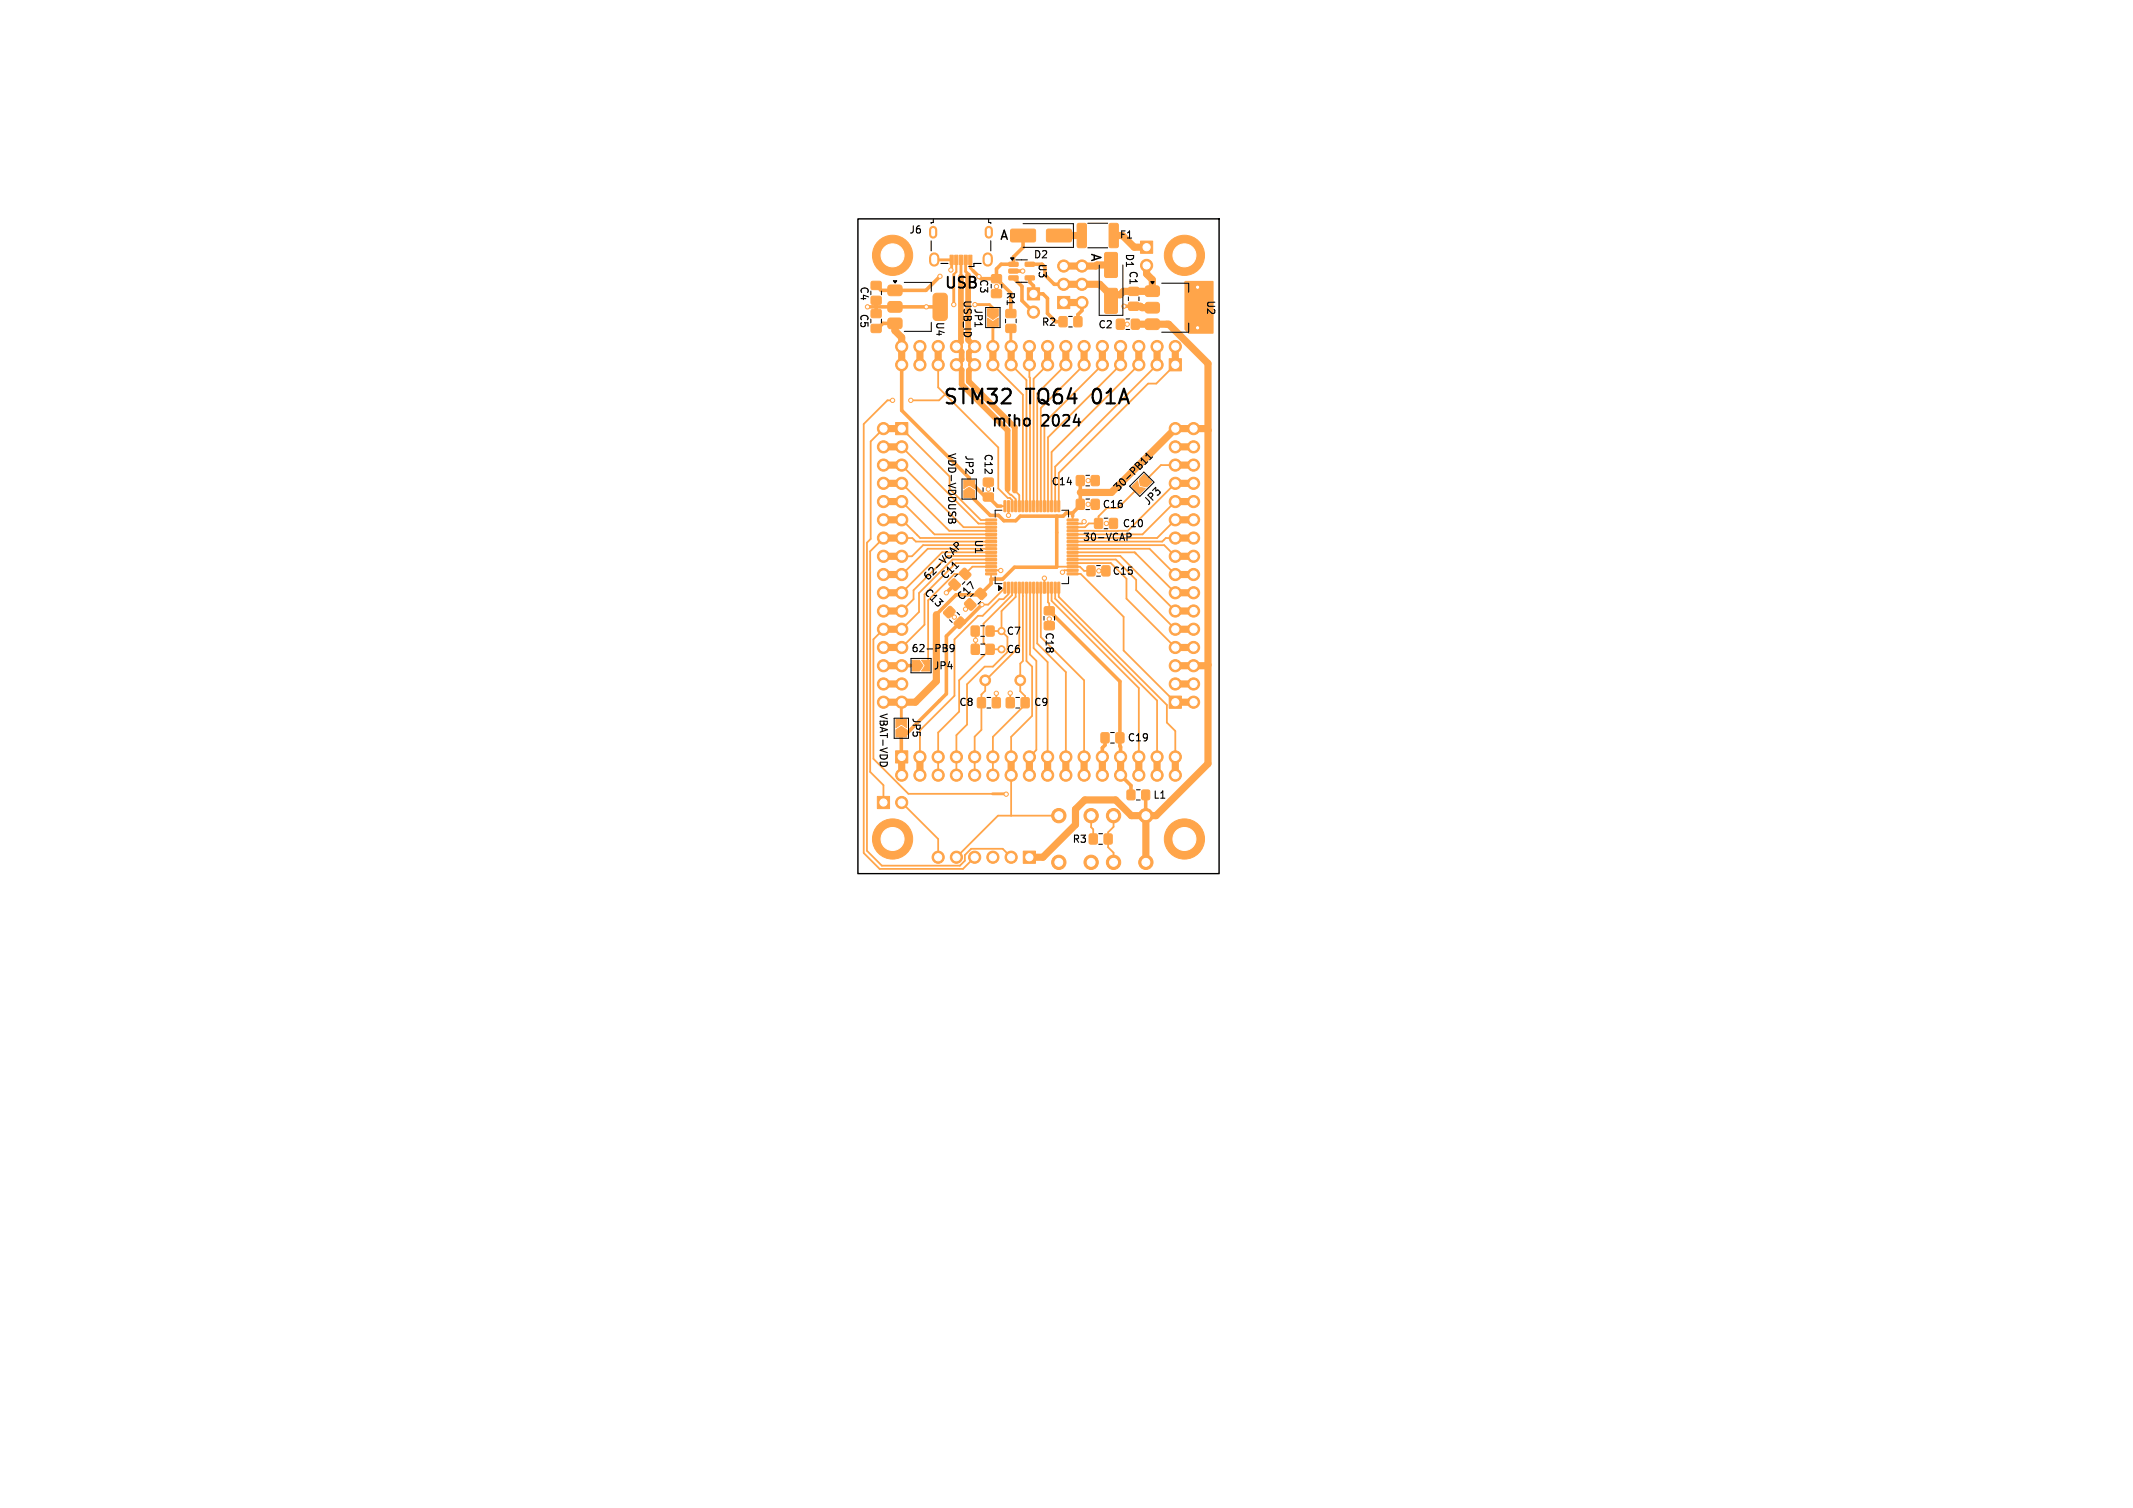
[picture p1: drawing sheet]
<svg xmlns="http://www.w3.org/2000/svg" width="297mm" height="210mm" viewBox="0 0 297 210" stroke-linecap="round" stroke-linejoin="round" font-family="sans-serif">
<defs><g id="words">
<g font-size="2.8">
<text x="131.2" y="56.7">STM32</text>
<text x="142.9" y="56.7">TQ64</text>
<text x="152.5" y="56.7">01A</text>
</g>
<g font-size="2.1">
<text x="131.3" y="40.5">USB</text>
<text x="137.9" y="59.7">miho</text>
<text x="145.1" y="59.7">2024</text>
</g>
<g font-size="1.8">
<text x="139.2" y="33.5">A</text>
<text x="151.8" y="35.2" transform="rotate(90 151.8 35.2)">A</text>
</g>
<g font-size="1.4">
<text x="126.5" y="32.7">J6</text>
<text x="155.8" y="33.4">F1</text>
<text x="156.6" y="35.2" transform="rotate(90 156.6 35.2)">D1</text>
<text x="119.6" y="39.8" transform="rotate(90 119.6 39.8)">C4</text>
<text x="134" y="41.7" transform="rotate(90 134 41.7)">USB_ID</text>
<text x="136.3" y="38.8" transform="rotate(90 136.3 38.8)">C3</text>
<text x="140" y="40.5" transform="rotate(90 140 40.5)">R1</text>
<text x="143.9" y="36.2">D2</text>
<text x="144.4" y="36.6" transform="rotate(90 144.4 36.6)">U3</text>
<text x="157.1" y="37.6" transform="rotate(90 157.1 37.6)">C1</text>
<text x="167.9" y="41.7" transform="rotate(90 167.9 41.7)">U2</text>
<text x="119.6" y="43.6" transform="rotate(90 119.6 43.6)">C5</text>
<text x="130.2" y="44.7" transform="rotate(90 130.2 44.7)">U4</text>
<text x="135.5" y="42.8" transform="rotate(90 135.5 42.8)">JP1</text>
<text x="145" y="45.6">R2</text>
<text x="152.9" y="45.9">C2</text>
<text x="131.8" y="63" transform="rotate(90 131.8 63)">VDD-VDDUSB</text>
<text x="134.2" y="63.3" transform="rotate(90 134.2 63.3)">JP2</text>
<text x="136.9" y="63.1" transform="rotate(90 136.9 63.1)">C12</text>
<text x="146.3" y="67.8">C14</text>
<text x="153.4" y="71">C16</text>
<text x="155.7" y="68.8" transform="rotate(-45 155.7 68.8)">30-PB11</text>
<text x="159.9" y="70.6" transform="rotate(-45 159.9 70.6)">JP3</text>
<text x="135.6" y="75" transform="rotate(90 135.6 75)">U1</text>
<text x="150.7" y="75.5">30-VCAP</text>
<text x="156.2" y="73.6">C10</text>
<text x="128.4" y="82.7" transform="rotate(45 128.4 82.7)">C13</text>
<text x="129.3" y="81.1" transform="rotate(-45 129.3 81.1)">62-VCAP</text>
<text x="131.7" y="81" transform="rotate(-45 131.7 81)">C11</text>
<text x="134" y="83.9" transform="rotate(-45 134 83.9)">C17</text>
<text x="154.8" y="80.2">C15</text>
<text x="140.1" y="88.6">C7</text>
<text x="145.4" y="88" transform="rotate(90 145.4 88)">C18</text>
<text x="126.8" y="91">62-PB9</text>
<text x="129.9" y="93.4">JP4</text>
<text x="140.1" y="91.1">C6</text>
<text x="122.3" y="99.2" transform="rotate(90 122.3 99.2)">VBAT-VDD</text>
<text x="126.9" y="99.9" transform="rotate(90 126.9 99.9)">JP5</text>
<text x="133.5" y="98.5">C8</text>
<text x="143.9" y="98.5">C9</text>
<text x="156.9" y="103.4">C19</text>
<text x="160.5" y="111.4">L1</text>
<text x="149.3" y="117.6">R3</text>
</g>
</g></defs>
<g fill="#ffa54a" stroke="#ffa54a" stroke-width=".14">
<path d="M162.8 50h1.7v1.6h-1.7z"/>
<path d="M147.3 41.3h1.7v1.7h-1.7z"/>
<path d="M143.1 40.1h1.7v1.7h-1.7z"/>
<path d="M122.2 110.9h1.7v1.7h-1.7z"/>
<path d="M142.5 118.5h1.7v1.7h-1.7z"/>
<path d="M158.8 33.6h1.7v1.7h-1.7z"/>
<path d="M162.8 96.9h1.7v1.7h-1.7z"/>
<path d="M124.7 58.8h1.7v1.7h-1.7z"/>
<path d="M124.7 104.6h1.7v1.7h-1.7z"/>
<path d="M147.5 44.1h.2h.8l.1 .2-.1 1.2h-.1h-.9l-.1-.2z"/>
<path d="M149.6 44.1h.2h.8l.1 .2-.1 1.2h-.2h-.8l-.1-.2z"/>
<path d="M124.8 101.6l.7-.5 .8 .5v1h-1.5z"/>
<path d="M124.8 100.2h1.5v1.1l-.8-.5-.7 .5z"/>
<path d="M152.4 72.2h.2h.9l.1 .2-.1 1.1-.2 .1-.9-.1v-.1z"/>
<path d="M154.5 72.2h.2h.9v.2v1.1l-.2 .1-.9-.1v-.1z"/>
<path d="M145.8 32l.2-.1h3l.2 .3v1.3l-.2 .2h-3.1l-.2-.2z"/>
<path d="M140.8 32l.2-.1h3l.2 .3v1.3l-.2 .2h-3.1l-.2-.2z"/>
<path d="M133.6 79.7l.5-.5 .3-.1 .7 .8 .1 .2-.5 .6h-.3l-.8-.7v-.2z"/>
<path d="M132.6 80.7l.2-.1 .2 .1 .7 .7v.3l-.6 .5h-.3l-.7-.8 .1-.3z"/>
<path d="M140.5 36.5h1.2l.1 .5-.2 .1h-1.1v-.2z"/>
<path d="M140.5 37.5h1.2l.1 .5h-.2h-1.1v-.1z"/>
<path d="M140.5 38.4h1.2l.1 .5-.2 .1h-1.1v-.1z"/>
<path d="M142.8 38.4h1.2v.5l-.1 .1h-1.1l-.1-.1z"/>
<path d="M142.8 36.5h1.2v.5l-.1 .1h-1.1l-.1-.2z"/>
<path d="M137.5 43h1.5v1l-.7 .5-.8-.5z"/>
<path d="M137.5 44.3l.8 .5 .7-.5v1.1h-1.5z"/>
<path d="M157.2 40.1l.2-.1 1.1 .1 .1 .1-.1 .9-.2 .1-1.1-.1-.1-.2z"/>
<path d="M157.2 42.1h.2h1.1l.1 .2-.1 .9h-.2h-1.1l-.1-.2z"/>
<path d="M155.4 102.1l.2-.1 .9 .1v.2v1.1l-.2 .1-.9-.1v-.2z"/>
<path d="M153.4 102.1l.1-.1 .9 .1 .1 .2-.1 1.1-.2 .1-.8-.1-.1-.2z"/>
<path d="M159.5 40l.3-.2 1.5 .1 .2 .3-.1 .9-.3 .2-1.5-.1-.1-.3z"/>
<path d="M159.6 42.2l.2-.1 1.5 .1 .2 .3-.1 .9-.3 .2-1.5-.1-.1-.3v-.8z"/>
<path d="M165.9 41.1l.2-.1 1.2-.1 .2 .1 .2 .2 .1 3.1-.3 .4h-1.4l-.3-.2v-3z"/>
<path d="M159.5 44.6l.3-.2 1.5 .1 .2 .3-.1 .9-.3 .2-1.5-.1-.1-.3z"/>
<path d="M157.6 44.5l.1-.1 .9 .1 .1 .2-.1 1.1-.2 .1-.8-.1-.1-.2z"/>
<path d="M155.5 44.5l.2-.1 .8 .1 .1 .2-.1 1.1-.2 .1-.8-.1-.1-.2z"/>
<path d="M140.1 45.2h.2h1.1l.1 .2-.1 .9h-.2h-1.1l-.1-.2z"/>
<path d="M140.1 43.1h.2h1.1l.1 .2-.1 .9-.2 .1-1.1-.1-.1-.2z"/>
<path d="M149.9 66.3l.2-.1 .8 .1 .1 .2-.1 1.1-.1 .1-.9-.1-.1-.2z"/>
<path d="M152 66.3l.2-.1 .8 .1 .1 .2-.1 1.1-.2 .1-.8-.1-.1-.2z"/>
<path d="M121.3 39.2h.2h1.1l.1 .2-.1 .9h-.1h-1.2v-.2z"/>
<path d="M121.3 41.3l.2-.1 1.1 .1 .1 .2-.1 .8-.1 .1-1.2-.1v-.1z"/>
<path d="M145.5 84.5h.1h1.2v.2v.9l-.2 .1-1.1-.1-.1-.2z"/>
<path d="M145.5 86.6h.1h1.2v.2v.9h-.2h-1.1l-.1-.2z"/>
<path d="M137.4 89.8l.1-.1 .9 .1 .1 .1-.1 1.2h-.2h-.8l-.1-.2z"/>
<path d="M135.3 89.8l.2-.1 .8 .1 .1 .1-.1 1.2h-.2h-.8l-.1-.2z"/>
<path d="M134.2 68.3l.8-.5 .7 .5v1h-1.5z"/>
<path d="M134.2 66.9h1.5v1.1l-.7-.5-.8 .5z"/>
<path d="M137.3 87.2h.2h.9v.2v1.1l-.2 .1-.9-.1v-.1z"/>
<path d="M135.3 87.2h.1h.9l.1 .2-.1 1.1-.2 .1-.8-.1-.1-.1z"/>
<path d="M151.4 78.8h.2h.8l.1 .2-.1 1.2h-.1h-.9l-.1-.2z"/>
<path d="M153.5 78.8h.2h.8l.1 .2-.1 1.2h-.2h-.8l-.1-.2z"/>
<path d="M151.7 116.2l.2-.1 .8 .1 .1 .2-.1 1.1-.1 .1-.9-.1-.1-.2z"/>
<path d="M153.8 116.2l.2-.1 .8 .1 .1 .2-.1 1.1-.2 .1-.8-.1-.1-.2z"/>
<path d="M159 110.1l.2-.1 .8 .1 .1 .1-.1 1.1-.1 .1-.9-.1v-.2z"/>
<path d="M157 110.1l.2-.1 .8 .1 .1 .1-.1 1.1-.2 .1-.8-.1-.1-.2z"/>
<path d="M139.8 81.1h.3v1.4l-.1 .1-.2-.1z"/>
<path d="M140.3 81.1h.3v1.4l-.1 .1-.2-.1z"/>
<path d="M140.8 81.1h.3v1.4l-.1 .1-.2-.1z"/>
<path d="M141.3 81.1h.3v1.4l-.1 .1-.2-.1z"/>
<path d="M141.8 81.1h.3v1.4l-.1 .1-.2-.1z"/>
<path d="M142.3 81.1h.3v1.4l-.1 .1-.2-.1z"/>
<path d="M142.8 81.1h.3v1.4l-.1 .1-.2-.1z"/>
<path d="M143.3 81.1h.3v1.4l-.1 .1-.2-.1z"/>
<path d="M143.8 81.1h.3v1.4l-.1 .1-.2-.1z"/>
<path d="M144.3 81.1h.3v1.4l-.1 .1-.2-.1z"/>
<path d="M144.8 81.1h.3v1.4l-.1 .1-.2-.1z"/>
<path d="M145.3 81.1h.3v1.4l-.1 .1-.2-.1z"/>
<path d="M145.8 81.1h.3v1.4l-.1 .1-.2-.1z"/>
<path d="M146.3 81.1h.3v1.4l-.1 .1-.2-.1z"/>
<path d="M146.8 81.1h.3v1.4l-.1 .1-.2-.1z"/>
<path d="M147.3 81.1h.3v1.4l-.1 .1-.2-.1z"/>
<path d="M148.6 79.8h1.5v.2v.1h-1.4z"/>
<path d="M148.6 79.3h1.5v.2v.1h-1.4z"/>
<path d="M148.6 78.8h1.5v.2v.1h-1.4z"/>
<path d="M148.6 78.3h1.5v.2v.1h-1.4z"/>
<path d="M148.6 77.8h1.5v.2v.1h-1.4z"/>
<path d="M148.6 77.3h1.5v.2v.1h-1.4z"/>
<path d="M148.6 76.8h1.5v.2v.1h-1.4z"/>
<path d="M148.6 76.3h1.5v.2v.1h-1.4z"/>
<path d="M148.6 75.8h1.5v.2v.1h-1.4z"/>
<path d="M148.6 75.3h1.5v.2v.1h-1.4z"/>
<path d="M148.6 74.8h1.5v.2v.1h-1.4z"/>
<path d="M148.6 74.3h1.5v.2v.1h-1.4z"/>
<path d="M148.6 73.8h1.5v.2v.1h-1.4z"/>
<path d="M148.6 73.3h1.5v.2v.1h-1.4z"/>
<path d="M148.6 72.8h1.5v.2v.1h-1.4z"/>
<path d="M148.6 72.3h1.5v.2v.1h-1.4z"/>
<path d="M147.3 69.7l.3 .1v1.4l-.1 .1-.2-.1z"/>
<path d="M146.8 69.7l.3 .1v1.4l-.1 .1-.2-.1z"/>
<path d="M146.3 69.7l.3 .1v1.4l-.1 .1-.2-.1z"/>
<path d="M145.8 69.7l.3 .1v1.4l-.1 .1-.2-.1z"/>
<path d="M145.3 69.7l.3 .1v1.4l-.1 .1-.2-.1z"/>
<path d="M144.8 69.7l.3 .1v1.4l-.1 .1-.2-.1z"/>
<path d="M144.3 69.7l.3 .1v1.4l-.1 .1-.2-.1z"/>
<path d="M143.8 69.7l.3 .1v1.4l-.1 .1-.2-.1z"/>
<path d="M143.3 69.7l.3 .1v1.4l-.1 .1-.2-.1z"/>
<path d="M142.8 69.7l.3 .1v1.4l-.1 .1-.2-.1z"/>
<path d="M142.3 69.7l.3 .1v1.4l-.1 .1-.2-.1z"/>
<path d="M141.8 69.7l.3 .1v1.4l-.1 .1-.2-.1z"/>
<path d="M141.3 69.7l.3 .1v1.4l-.1 .1-.2-.1z"/>
<path d="M140.8 69.7l.3 .1v1.4l-.1 .1-.2-.1z"/>
<path d="M140.3 69.7l.3 .1v1.4l-.1 .1-.2-.1z"/>
<path d="M139.8 69.7l.3 .1v1.4l-.1 .1-.2-.1z"/>
<path d="M137.2 72.3h1.5l.1 .2-.1 .1h-1.4z"/>
<path d="M137.2 72.8h1.5l.1 .2-.1 .1h-1.4z"/>
<path d="M137.2 73.3h1.5l.1 .2-.1 .1h-1.4z"/>
<path d="M137.2 73.8h1.5l.1 .2-.1 .1h-1.4z"/>
<path d="M137.2 74.3h1.5l.1 .2-.1 .1h-1.4z"/>
<path d="M137.2 74.8h1.5l.1 .2-.1 .1h-1.4z"/>
<path d="M137.2 75.3h1.5l.1 .2-.1 .1h-1.4z"/>
<path d="M137.2 75.8h1.5l.1 .2-.1 .1h-1.4z"/>
<path d="M137.2 76.3h1.5l.1 .2-.1 .1h-1.4z"/>
<path d="M137.2 76.8h1.5l.1 .2-.1 .1h-1.4z"/>
<path d="M137.2 77.3h1.5l.1 .2-.1 .1h-1.4z"/>
<path d="M137.2 77.8h1.5l.1 .2-.1 .1h-1.4z"/>
<path d="M137.2 78.3h1.5l.1 .2-.1 .1h-1.4z"/>
<path d="M137.2 78.8h1.5l.1 .2-.1 .1h-1.4z"/>
<path d="M137.2 79.3h1.5l.1 .2-.1 .1h-1.4z"/>
<path d="M137.2 79.8h1.5l.1 .2-.1 .1h-1.4z"/>
<path d="M154.5 31.2l1-.1 .2 .2v3l-.1 .2h-.9l-.3-.2v-3z"/>
<path d="M150.1 31.2l.9-.1 .3 .2v3l-.2 .2h-.9l-.2-.2v-3z"/>
<path d="M149.9 69.6l.2-.1 .8 .1 .1 .2-.1 1.1-.1 .1-.9-.1-.1-.2z"/>
<path d="M152 69.6l.2-.1 .8 .1 .1 .2-.1 1.1-.2 .1-.8-.1-.1-.2z"/>
<path d="M142.2 97.2l.2-.1 .9 .1v.2v1.1l-.2 .1-.9-.1v-.2z"/>
<path d="M140.2 97.2l.1-.1 .9 .1 .1 .2-.1 1.1-.2 .1-.8-.1-.1-.2z"/>
<path d="M159.3 66l1.1 1.1-.7 .7-.9-.2-.2-.9z"/>
<path d="M134.9 35.5h.4v1.3h-.4z"/>
<path d="M134.2 35.5h.5v1.3h-.5z"/>
<path d="M133.6 35.5h.4v1.3h-.4z"/>
<path d="M132.9 35.5h.5v1.3h-.5z"/>
<path d="M132.3 35.5h.4v1.3h-.4z"/>
<path d="M153.9 40.2h1.5l.2 .1v3.1l-.2 .2h-1.3l-.3-.1v-3.1z"/>
<path d="M153.9 35.2h1.5l.2 .1v3.1l-.2 .2h-1.3l-.3-.1v-3.1z"/>
<path d="M136.1 97.2l.2-.1 .9 .1v.2v1.1l-.2 .1-.9-.1v-.2z"/>
<path d="M138.2 97.2l.2-.1 .8 .1 .1 .2-.1 1.1-.1 .1-.9-.1-.1-.2z"/>
<path d="M123.7 39.8l.3-.1 1.5 .1 .1 .3-.1 .9-.3 .2-1.4-.1-.2-.3z"/>
<path d="M123.7 42.1l.3-.1 1.5 .1 .1 .3-.1 .9-.3 .2-1.4-.1-.2-.3z"/>
<path d="M130.1 41l.2-.2h1.1l.5 .3v3v.3l-.2 .2h-1.4l-.3-.2-.1-3.1z"/>
<path d="M123.7 44.4l.3-.1 1.5 .1 .1 .3-.1 .9-.3 .2-1.4-.1-.2-.3z"/>
<path d="M138.1 38.3l.2-.1 1.1 .1 .1 .2-.1 .8-.2 .1-1.1-.1-.1-.1z"/>
<path d="M138.1 40.4l.2-.1 1.1 .1 .1 .2-.1 .8-.2 .1-1.1-.1-.1-.2z"/>
<path d="M121.3 45.2h.2h1.1l.1 .2-.1 .9h-.1h-1.2v-.2z"/>
<path d="M121.3 43.2l.2-.1 1.1 .1 .1 .1-.1 .9-.1 .1-1.2-.1v-.2z"/>
<path d="M127 91.9h1l.5 .8-.5 .7h-1z"/>
<path d="M128.3 91.9h1.2v1.5h-1.2l.5-.7z"/>
<path d="M137 68.7l.1-.1 1.2 .1v.2v.8l-.2 .1-1.1-.1-.1-.1z"/>
<path d="M137 66.6h.1h1.2v.2v.9h-.2h-1.1l-.1-.2z"/>
<path d="M132.9 86.6l.8-.7 .2 .1 .6 .6-.8 .9h-.1l-.7-.5-.1-.2z"/>
<path d="M132.1 84.5l.2-.1 .2 .1 .5 .6-.1 .2-.8 .8-.2-.1-.5-.7z"/>
<path d="M135.8 82.4l.5-.4 .3-.1 .7 .7 .1 .3-.6 .6h-.2l-.8-.7-.1-.2z"/>
<path d="M134.8 83.4l.2-.1 .2 .1 .7 .8v.2l-.6 .6-.3-.1-.7-.7 .1-.3z"/>
<circle cx="163.7" cy="48.3" r=".85"/>
<circle cx="161.1" cy="50.8" r=".85"/>
<circle cx="161.1" cy="48.3" r=".85"/>
<circle cx="158.6" cy="50.8" r=".85"/>
<circle cx="158.6" cy="48.3" r=".85"/>
<circle cx="156" cy="50.8" r=".85"/>
<circle cx="156" cy="48.3" r=".85"/>
<circle cx="153.5" cy="50.8" r=".85"/>
<circle cx="153.5" cy="48.3" r=".85"/>
<circle cx="151" cy="50.8" r=".85"/>
<circle cx="151" cy="48.3" r=".85"/>
<circle cx="148.4" cy="50.8" r=".85"/>
<circle cx="148.4" cy="48.3" r=".85"/>
<circle cx="145.9" cy="50.8" r=".85"/>
<circle cx="145.9" cy="48.3" r=".85"/>
<circle cx="143.3" cy="50.8" r=".85"/>
<circle cx="143.3" cy="48.3" r=".85"/>
<circle cx="140.8" cy="50.8" r=".85"/>
<circle cx="140.8" cy="48.3" r=".85"/>
<circle cx="138.3" cy="50.8" r=".85"/>
<circle cx="138.3" cy="48.3" r=".85"/>
<circle cx="135.7" cy="50.8" r=".85"/>
<circle cx="135.7" cy="48.3" r=".85"/>
<circle cx="133.2" cy="50.8" r=".85"/>
<circle cx="133.2" cy="48.3" r=".85"/>
<circle cx="130.6" cy="50.8" r=".85"/>
<circle cx="130.6" cy="48.3" r=".85"/>
<circle cx="128.1" cy="50.8" r=".85"/>
<circle cx="128.1" cy="48.3" r=".85"/>
<circle cx="125.6" cy="50.8" r=".85"/>
<circle cx="125.6" cy="48.3" r=".85"/>
<circle cx="150.7" cy="42.1" r=".85"/>
<circle cx="148.1" cy="39.6" r=".85"/>
<circle cx="150.7" cy="39.6" r=".85"/>
<circle cx="148.1" cy="37" r=".85"/>
<circle cx="150.7" cy="37" r=".85"/>
<circle cx="143.9" cy="43.5" r=".85"/>
<circle cx="164.9" cy="116.8" r="2.8"/>
<circle cx="125.6" cy="111.8" r=".85"/>
<circle cx="164.9" cy="35.6" r="2.8"/>
<circle cx="124.3" cy="35.6" r="2.8"/>
<circle cx="137.2" cy="94.7" r=".75"/>
<circle cx="142.1" cy="94.7" r=".75"/>
<circle cx="140.8" cy="119.4" r=".85"/>
<circle cx="138.3" cy="119.4" r=".85"/>
<circle cx="135.7" cy="119.4" r=".85"/>
<circle cx="133.2" cy="119.4" r=".85"/>
<circle cx="130.6" cy="119.4" r=".85"/>
<circle cx="159.7" cy="37" r=".85"/>
<circle cx="166.2" cy="97.8" r=".85"/>
<circle cx="163.7" cy="95.2" r=".85"/>
<circle cx="166.2" cy="95.2" r=".85"/>
<circle cx="163.7" cy="92.7" r=".85"/>
<circle cx="166.2" cy="92.7" r=".85"/>
<circle cx="163.7" cy="90.2" r=".85"/>
<circle cx="166.2" cy="90.2" r=".85"/>
<circle cx="163.7" cy="87.6" r=".85"/>
<circle cx="166.2" cy="87.6" r=".85"/>
<circle cx="163.7" cy="85.1" r=".85"/>
<circle cx="166.2" cy="85.1" r=".85"/>
<circle cx="163.7" cy="82.5" r=".85"/>
<circle cx="166.2" cy="82.5" r=".85"/>
<circle cx="163.7" cy="80" r=".85"/>
<circle cx="166.2" cy="80" r=".85"/>
<circle cx="163.7" cy="77.5" r=".85"/>
<circle cx="166.2" cy="77.5" r=".85"/>
<circle cx="163.7" cy="74.9" r=".85"/>
<circle cx="166.2" cy="74.9" r=".85"/>
<circle cx="163.7" cy="72.4" r=".85"/>
<circle cx="166.2" cy="72.4" r=".85"/>
<circle cx="163.7" cy="69.8" r=".85"/>
<circle cx="166.2" cy="69.8" r=".85"/>
<circle cx="163.7" cy="67.3" r=".85"/>
<circle cx="166.2" cy="67.3" r=".85"/>
<circle cx="163.7" cy="64.8" r=".85"/>
<circle cx="166.2" cy="64.8" r=".85"/>
<circle cx="163.7" cy="62.2" r=".85"/>
<circle cx="166.2" cy="62.2" r=".85"/>
<circle cx="163.7" cy="59.7" r=".85"/>
<circle cx="166.2" cy="59.7" r=".85"/>
<circle cx="124.3" cy="116.8" r="2.8"/>
<circle cx="123" cy="59.7" r=".85"/>
<circle cx="125.6" cy="62.2" r=".85"/>
<circle cx="123" cy="62.2" r=".85"/>
<circle cx="125.6" cy="64.8" r=".85"/>
<circle cx="123" cy="64.8" r=".85"/>
<circle cx="125.6" cy="67.3" r=".85"/>
<circle cx="123" cy="67.3" r=".85"/>
<circle cx="125.6" cy="69.8" r=".85"/>
<circle cx="123" cy="69.8" r=".85"/>
<circle cx="125.6" cy="72.4" r=".85"/>
<circle cx="123" cy="72.4" r=".85"/>
<circle cx="125.6" cy="74.9" r=".85"/>
<circle cx="123" cy="74.9" r=".85"/>
<circle cx="125.6" cy="77.5" r=".85"/>
<circle cx="123" cy="77.5" r=".85"/>
<circle cx="125.6" cy="80" r=".85"/>
<circle cx="123" cy="80" r=".85"/>
<circle cx="125.6" cy="82.5" r=".85"/>
<circle cx="123" cy="82.5" r=".85"/>
<circle cx="125.6" cy="85.1" r=".85"/>
<circle cx="123" cy="85.1" r=".85"/>
<circle cx="125.6" cy="87.6" r=".85"/>
<circle cx="123" cy="87.6" r=".85"/>
<circle cx="125.6" cy="90.2" r=".85"/>
<circle cx="123" cy="90.2" r=".85"/>
<circle cx="125.6" cy="92.7" r=".85"/>
<circle cx="123" cy="92.7" r=".85"/>
<circle cx="125.6" cy="95.2" r=".85"/>
<circle cx="123" cy="95.2" r=".85"/>
<circle cx="125.6" cy="97.8" r=".85"/>
<circle cx="123" cy="97.8" r=".85"/>
<circle cx="139.5" cy="87.9" r=".5"/>
<circle cx="139.5" cy="90.4" r=".5"/>
<circle cx="125.6" cy="107.9" r=".85"/>
<circle cx="128.1" cy="105.4" r=".85"/>
<circle cx="128.1" cy="107.9" r=".85"/>
<circle cx="130.6" cy="105.4" r=".85"/>
<circle cx="130.6" cy="107.9" r=".85"/>
<circle cx="133.2" cy="105.4" r=".85"/>
<circle cx="133.2" cy="107.9" r=".85"/>
<circle cx="135.7" cy="105.4" r=".85"/>
<circle cx="135.7" cy="107.9" r=".85"/>
<circle cx="138.3" cy="105.4" r=".85"/>
<circle cx="138.3" cy="107.9" r=".85"/>
<circle cx="140.8" cy="105.4" r=".85"/>
<circle cx="140.8" cy="107.9" r=".85"/>
<circle cx="143.3" cy="105.4" r=".85"/>
<circle cx="143.3" cy="107.9" r=".85"/>
<circle cx="145.9" cy="105.4" r=".85"/>
<circle cx="145.9" cy="107.9" r=".85"/>
<circle cx="148.4" cy="105.4" r=".85"/>
<circle cx="148.4" cy="107.9" r=".85"/>
<circle cx="151" cy="105.4" r=".85"/>
<circle cx="151" cy="107.9" r=".85"/>
<circle cx="153.5" cy="105.4" r=".85"/>
<circle cx="153.5" cy="107.9" r=".85"/>
<circle cx="156" cy="105.4" r=".85"/>
<circle cx="156" cy="107.9" r=".85"/>
<circle cx="158.6" cy="105.4" r=".85"/>
<circle cx="158.6" cy="107.9" r=".85"/>
<circle cx="161.1" cy="105.4" r=".85"/>
<circle cx="161.1" cy="107.9" r=".85"/>
<circle cx="163.7" cy="105.4" r=".85"/>
<circle cx="163.7" cy="107.9" r=".85"/>
<circle cx="151.9" cy="120.1" r="1"/>
<circle cx="151.9" cy="113.6" r="1"/>
<circle cx="147.4" cy="120.1" r="1"/>
<circle cx="147.4" cy="113.6" r="1"/>
<circle cx="159.6" cy="120.1" r="1"/>
<circle cx="159.6" cy="113.6" r="1"/>
<circle cx="155.1" cy="120.1" r="1"/>
<circle cx="155.1" cy="113.6" r="1"/>
<circle cx="120.8" cy="42.7" r=".3"/>
<circle cx="131.8" cy="82.6" r=".3"/>
<circle cx="140.7" cy="96.5" r=".3"/>
<circle cx="157" cy="45.2" r=".3"/>
<circle cx="151.5" cy="66.9" r=".3"/>
<circle cx="140.4" cy="71.8" r=".3"/>
<circle cx="129" cy="42.7" r=".3"/>
<circle cx="151.5" cy="70.2" r=".3"/>
<circle cx="134.4" cy="84.8" r=".3"/>
<circle cx="147.9" cy="79.7" r=".3"/>
<circle cx="139.4" cy="79.4" r=".3"/>
<circle cx="166.8" cy="45.7" r=".3"/>
<circle cx="145.4" cy="80.5" r=".3"/>
<circle cx="154.1" cy="72.9" r=".3"/>
<circle cx="166.8" cy="40" r=".3"/>
<circle cx="137.6" cy="68.1" r=".3"/>
<circle cx="156.5" cy="42.6" r=".3"/>
<circle cx="138.8" cy="39.9" r=".3"/>
<circle cx="146.1" cy="86.2" r=".3"/>
<circle cx="135.8" cy="89.2" r=".3"/>
<circle cx="138.7" cy="96.6" r=".3"/>
<circle cx="153" cy="79.5" r=".3"/>
<circle cx="132.4" cy="37.6" r=".3"/>
<circle cx="132.9" cy="85.9" r=".3"/>
<circle cx="151" cy="72.6" r=".3"/>
<circle cx="142.4" cy="37.7" r=".3"/>
<circle cx="136.7" cy="84.2" r=".3"/>
<circle cx="136.3" cy="38.5" r=".3"/>
<circle cx="130.9" cy="38.5" r=".3"/>
<circle cx="124.3" cy="55.8" r=".3"/>
<circle cx="126.8" cy="55.8" r=".3"/>
<circle cx="140.1" cy="110.6" r=".3"/>
<circle cx="132.8" cy="42.4" r=".3"/>
<circle cx="135.8" cy="42.4" r=".3"/>
</g>
<path d="M129.9 32v.7M137.7 32v.7" fill="none" stroke="#ffa54a" stroke-width="1.2"/>
<path d="M130.1 35.9v.5M137.5 35.9v.5" fill="none" stroke="#ffa54a" stroke-width="1.4"/>
<g fill="none" stroke="#ffa54a" stroke-width=".5">
<path d="M138.8 39.9v1M120.8 42.7h3.8M122 41.8v1.9M122 42.7h.1M150.7 43.3l-.6 .5v1M156 45.2h1M137.6 67.1v1M151.5 66.9h1M151.5 70.2h1M154.1 72.9h.9M132.2 85.2l.7 .7M132.9 81.4l-1.1 1.2"/>
<path d="M134.4 84.8h.1M135 84.3l-.6 .5M136.7 84.2h.1M136.7 84.2l-2.5 2.5h-.5M146.1 86.2v.9M153.9 102.8v1l-.4 .3v1.3"/>
</g>
<g fill="none" stroke="#ffa54a" stroke-width=".25">
<path d="M154.7 36.9l-.1 .1M138 79.4h1.4M140.4 71.8h.1M140.4 70.5v1.3M149.4 79.4h-1.2l-.3 .3M151 72.6l-.3 .3h-1.3M135.8 87.9v2.5M138.7 96.6h.1M138.7 96.6v1.3M139.9 81.9l-2.3 2.3h-.9M140.7 96.5v1.4M145.4 80.5v1.4"/>
<path d="M146.1 86.2l.1 .4M151.9 113.6v1.6l.3 .3v1.3"/>
</g>
<path d="M154.7 36.9h-1.9l-.2 .1h-4.5M128.1 48.3v2.5M148.1 42.1h2.6M157.9 42.6h.9l.2 .3h1.5M166.8 42.9v2.7M163.7 62.2h2.5M123 95.3h2.6M163.7 95.3h2.5M153.5 105.4v2.6" fill="none" stroke="#ffa54a" stroke-width="1"/>
<path d="M130.1 36.1l2.4 .1v1.3l-.1 .1" fill="none" stroke="#ffa54a" stroke-width=".4"/>
<circle cx="146.1" cy="86.2" r=".25" fill="#ffa54a"/>
<g fill="none" stroke="#ffa54a" stroke-width=".5">
<path d="M130.9 38.5l-2 1.9h-6.2l-.7-.6M135.5 37.7l.8 .8M136.6 38.8h2.2M138.8 38.8l1.9 2v2.9M141.1 37.8h1.3M141.1 38.7l1.2 1.2v2l1.6 1.6M142.5 32.8v1.7l-1.4 1.3v1h-1.7l-.6 .7v1.3M143.4 36.8h1.7M143.4 38.7v.6l.5 .5v1.1h1.3l.7 .7v2l1.1 1.2h1M145.5 38.3l1.3 1.3h1.3M124.6 42.7h6.3M124.6 45h-1.7l-.7 .7h-.2"/>
<path d="M125.6 50.8v6.4l9.4 9.3v.9h.4l1.8 1.8h.4l1.3 1.3h.5M140.7 43.7h.1M150.7 42.1v1.2M156.5 42.6h1.4M135 68.8l2.9 3h1.1l.8 .7h1.6l.7-.6h5.9l.5-.5h.9M147.1 71.9v7.1h-5.8l-1.7 1.6h-1.6v.7l-1.6 1.5h-3.3l-2.7 2.8M149.4 71.4v.5M150.4 66.9v3.5l-1 1M153 79.5h1M125.6 92.7h.1M125.6 92.7h1.9M130.4 85.6h.1"/>
<path d="M133.7 86.7l-1.9 1.9v8l-5.5 5.5h-.8l.1 3.3M146.1 85.1l9.8 9.8v9l.1 .1v1.4M156 108l1.5 1.4v1.3M159.5 110.7l.1 2.9"/>
</g>
<g fill="none" stroke="#ffa54a" stroke-width="1">
<path d="M147.5 32.8h3.1M148.1 39.6h5l1.6 1.6M155.1 32.8h1.2l1.6 1.6h1.8M159.7 37v1.2l.8 .7v1.7h-4.1l-.4 .4h-1.3v.9M166.8 40v2.9M123 59.7h2.6M124.6 45v1l1 1v3.8M130.6 48.3v2.5M138.3 48.3v2.5M140.8 48.3v2.5M143.3 48.3v2.5M145.9 48.3v2.5"/>
<path d="M148.4 48.3v2.5M151 48.3v2.5M153.5 48.3v2.5M156 48.3v2.5M158.1 45.2h4.6l5.5 5.4v55.8l-7.2 7.2h-3.5l-2.2-2.2h-4.2l-1.3 1.3v2.1l-4.6 4.6h-1.9M158.6 48.3v2.5M161.1 48.3v2.5M163.7 48.3v2.5M168.2 59.9l-.2-.2h-4.3l-8.9 8.9h-4.4M123 67.3h2.6M123 74.9h2.6M123 69.9h2.6"/>
<path d="M123 72.4h2.6M123 62.2h2.6M123 64.8h2.6M123 77.5h2.6M163.7 67.3h2.5M163.7 74.9h2.5M163.7 69.9h2.5M163.7 72.4h2.5M163.7 64.8h2.5M163.7 77.5h2.5M123 92.7h2.6M123 90.2h2.6"/>
<path d="M123 87.6h2.6M123 85.1h2.6M123 82.6h2.6M123 80h2.6M130.4 85.6v9.3l-2.9 2.9h-4.5M163.7 97.8h2.5M163.7 90.2h2.5M163.7 87.6h2.5M163.7 85.1h2.5M163.7 82.6h2.5M163.7 80h2.5M168.2 92.6l-.1 .1h-4.4"/>
<path d="M125.6 105.4v2.6M128.1 105.4v2.6M140.8 105.4v2.6M143.3 105.4v2.6M145.9 105.4v2.6M148.4 105.4v2.6M151 105.4v2.6M156 105.4v2.6M158.6 105.4v2.6M159.6 113.6v6.5M161.1 105.4v2.6M163.7 105.4v2.6"/>
</g>
<g fill="none" stroke="#ffa54a" stroke-width=".25">
<path d="M133.8 36.2l.1 .1M146.4 32.8h.1M123 59.7l-1.8 1.8v13.6l-.5 .5v42.9l2.1 2.1h10.9l.6-.7v-.8l.9-.9h4.4l1.2 1.2M124.3 55.8h-.7l-3.3 3.3v59.7l2.2 2.2h11.6l1.6-1.6M125.6 59.7l6.6 6.7M126.8 55.8h4M130.6 50.8v3.1M131.6 54.9l7.4 7.4v5.7l1.3 1.3h.3l.3 .3v.9M133.2 48.2v.1M138.3 50.8l4.1 4.2v15.5M140.8 50.8l2.1 2.1v17.6M143.3 50.8v1.7l.1 .1v17.9"/>
<path d="M143.9 40.9h.2M145.9 50.8l-2 1.9v17.8M148.4 50.8l-4 4v15.7M151 50.8l-6.1 6v13.7M153.5 50.8l-8.1 8.1v11.6M156 50.8l-10.1 10.1v9.6M157.9 40.6h.1M158.6 50.8l-12.2 12.1v7.6M161.1 50.8l-14.2 14.2v5.5M163.7 50.8l-2.7 2.6h-1.1l-12.5 12.5v4.6M123 74.9l-1.8 1.9v30.7l1.8 1.8v2.5M125.6 67.3l6.6 6.6h5.8"/>
<path d="M125.6 74.9h1.4l.5 .5h10.5M125.6 69.9l4.5 4.5h7.9M125.6 72.4l2.5 2.5h9.9M125.6 62.2l10.6 10.7h1.8M125.6 64.8l8.6 8.6h3.8M132.2 68.1l4.4 4.3h1.4M138 80v.6M138 78.9h-2.6l-1 1h-1.5l-3.7 3.7v8.8l-.2 .3M138 78.4h-4.9l-4.4 4.4v4.2l-3.1 3.2M138 77.9h-5.4l-4.6 4.7v2.6l-2.4 2.4M138 77.4h-6l-4.8 4.8v1.2l-1.6 1.7M138 76.9h-6.8l-5.6 5.7"/>
<path d="M138 76.4h-8.8l-3.6 3.6M138 75.9h-9.5l-1.5 1.6h-1.4M139.4 70.5h.5M140.3 68.1v.4l1.1 1v1M141.3 68.3l.6 .6v1.6M147.1 79l3.3-.1 .6 .6h.9M149.3 80l1.2-.1 6 6v4.7l7.2 7.2M149.4 71.9v.5M149.4 78.4h5.3l2.2 2.2v2.8l6.8 6.8M149.4 77.9h6l2.8 2.8v1.5l5.5 5.4M149.4 77.4h6.6l7.7 7.7M149.4 76.9h8.6l5.7 5.7"/>
<path d="M149.4 76.4h10.7l3.6 3.6M149.4 75.9h12.7l1.6 1.6M152.4 73.9h.1M154.1 70.7l-1.1 1.2v1h-1.4l-.5 .5h-1.7M155.6 73.9h.1M158.5 67.9l-2.8 2.8M163.7 67.3l-6.7 6.6h-7.6M163.7 74.9h-1.4l-.5 .5h-12.4M163.7 69.9l-4.6 4.5h-9.7M163.7 72.4l-2.6 2.5h-11.7M163.7 64.8h-2l-2.2 2.1M123 87.6l-1.4 1.4v16.7l4.9 4.8h11.7"/>
<path d="M137.9 87.9h1.6M137.9 90.4h1.6M137.9 90.4l-4.3 4.3v4.4l-3 2.9v6M139.5 87.9l.8 .8v2.1l-2 2h-1.2l-2.4 2.5v5.6l-1.5 1.5v5.6M140.4 81.9v.8l-.7 .7h-.6l-2.3 2.4h-.6l-3.3 3.2v7.9l-4.8 4.8v3.7M140.9 81.9v1l-4 4v2.6l1 .9M141.4 81.9v1.2l-1.9 2v2.8M141.9 81.9v8.2l-4.7 4.6v1.5l-.5 .5v5l-1 .9v5.4M142.4 81.9v10.2l-.3 .3v3.9l.6 .6v1.2l-4.4 4.5v5.4M142.9 81.9v10.1l.8 .8v6.9l-2.9 2.9v2.8M143.4 81.9v9.2l.9 .9v12.4l-1 1M143.9 81.9v8.4l2 1.9v13.2"/>
<path d="M144.4 81.9v7.7l4 4v11.8M144.9 81.9v6.8l6.1 6v10.7M145.9 81.9v2l.2 .2v1h.2M146.4 81.9v1.8l12.2 12.1v9.6M146.9 81.9v1.5l14.2 14.2v7.8M147.4 81.9v1.2l15.1 15.1v2.4l1.2 1.2v3.6M125.6 111.8l5 5v2.6M140.8 108v5.6M143.3 119.4h.2M147.4 113.6h-8.4l-5.8 5.8h.1M155.1 113.6v1.5l-.8 .8v2.1l.8 .8v1.3M156 108h.1"/>
</g>
<path d="M132.8 38.2v4.2M133.8 36.2v2.3M134.5 36.2v1.6l.2 .2v.3M135.1 36.2v1.1l.4 .4M135.8 42.4h2l.4 .4v.6M138.3 44.9v3.4M140.8 45.7v2.6M125.6 97.8l-.1 2.9M138.2 110.5l1.9 .1" fill="none" stroke="#ffa54a" stroke-width=".4"/>
<path d="M133.8 38.5v9.1l-.6 .7 .7 .7v1.1l-.7 .7 .7 .7v2l6.4 6.4v8.2M134.8 38.3v9l.9 1-.8 .8v.9l.8 .8-.8 .8v1.5l6.4 6.4v8.8" fill="none" stroke="#ffa54a" stroke-width=".8"/>
<path d="M133.2 36.2v1.7l-.4 .3" fill="none" stroke="#ffa54a" stroke-width=".3"/>
<path d="M165 39.1l4 .1-.1 7.3h-3.4l-.6-.6z" fill="#ffa54a"/>
<g fill="#fff" stroke="#fff" stroke-width=".14">
<circle cx="120.8" cy="42.7" r=".15"/>
<circle cx="131.8" cy="82.5" r=".15"/>
<circle cx="140.7" cy="96.5" r=".15"/>
<circle cx="157" cy="45.1" r=".15"/>
<circle cx="151.5" cy="66.9" r=".15"/>
<circle cx="140.4" cy="71.8" r=".15"/>
<circle cx="129" cy="42.7" r=".15"/>
<circle cx="151.5" cy="70.2" r=".15"/>
<circle cx="134.4" cy="84.8" r=".15"/>
<circle cx="147.9" cy="79.7" r=".15"/>
<circle cx="139.4" cy="79.5" r=".15"/>
<circle cx="166.8" cy="45.7" r=".15"/>
<circle cx="145.4" cy="80.5" r=".15"/>
<circle cx="154.1" cy="72.9" r=".15"/>
<circle cx="166.8" cy="40" r=".15"/>
<circle cx="137.6" cy="68.1" r=".15"/>
<circle cx="156.5" cy="42.6" r=".15"/>
<circle cx="138.8" cy="39.9" r=".15"/>
<circle cx="146.1" cy="86.2" r=".15"/>
<circle cx="135.8" cy="89.2" r=".15"/>
<circle cx="138.7" cy="96.6" r=".15"/>
<circle cx="153" cy="79.5" r=".15"/>
<circle cx="132.4" cy="37.6" r=".15"/>
<circle cx="132.9" cy="85.9" r=".15"/>
<circle cx="151" cy="72.6" r=".15"/>
<circle cx="142.4" cy="37.7" r=".15"/>
<circle cx="136.7" cy="84.2" r=".15"/>
<circle cx="124.3" cy="55.8" r=".15"/>
<circle cx="126.8" cy="55.8" r=".15"/>
<circle cx="140.1" cy="110.6" r=".15"/>
<circle cx="132.8" cy="42.4" r=".15"/>
<circle cx="135.8" cy="42.4" r=".15"/>
<circle cx="163.7" cy="50.8" r=".5"/>
<circle cx="163.7" cy="48.3" r=".5"/>
<circle cx="161.1" cy="50.8" r=".5"/>
<circle cx="161.1" cy="48.3" r=".5"/>
<circle cx="158.6" cy="50.8" r=".5"/>
<circle cx="158.6" cy="48.3" r=".5"/>
<circle cx="156" cy="50.8" r=".5"/>
<circle cx="156" cy="48.3" r=".5"/>
<circle cx="153.5" cy="50.8" r=".5"/>
<circle cx="153.5" cy="48.3" r=".5"/>
<circle cx="151" cy="50.8" r=".5"/>
<circle cx="151" cy="48.3" r=".5"/>
<circle cx="148.4" cy="50.8" r=".5"/>
<circle cx="148.4" cy="48.3" r=".5"/>
<circle cx="145.9" cy="50.8" r=".5"/>
<circle cx="145.9" cy="48.3" r=".5"/>
<circle cx="143.3" cy="50.8" r=".5"/>
<circle cx="143.3" cy="48.3" r=".5"/>
<circle cx="140.8" cy="50.8" r=".5"/>
<circle cx="140.8" cy="48.3" r=".5"/>
<circle cx="138.3" cy="50.8" r=".5"/>
<circle cx="138.3" cy="48.3" r=".5"/>
<circle cx="135.7" cy="50.8" r=".5"/>
<circle cx="135.7" cy="48.3" r=".5"/>
<circle cx="133.2" cy="50.8" r=".5"/>
<circle cx="133.2" cy="48.3" r=".5"/>
<circle cx="130.6" cy="50.8" r=".5"/>
<circle cx="130.6" cy="48.3" r=".5"/>
<circle cx="128.1" cy="50.8" r=".5"/>
<circle cx="128.1" cy="48.3" r=".5"/>
<circle cx="125.6" cy="50.8" r=".5"/>
<circle cx="125.6" cy="48.3" r=".5"/>
<circle cx="148.1" cy="42.1" r=".5"/>
<circle cx="150.7" cy="42.1" r=".5"/>
<circle cx="148.1" cy="39.6" r=".5"/>
<circle cx="150.7" cy="39.6" r=".5"/>
<circle cx="148.1" cy="37.1" r=".5"/>
<circle cx="150.7" cy="37.1" r=".5"/>
<circle cx="143.9" cy="40.9" r=".5"/>
<circle cx="143.9" cy="43.5" r=".5"/>
<circle cx="164.9" cy="116.8" r="1.6"/>
<circle cx="123" cy="111.8" r=".5"/>
<circle cx="125.6" cy="111.8" r=".5"/>
<circle cx="164.9" cy="35.6" r="1.6"/>
<circle cx="124.3" cy="35.6" r="1.6"/>
<circle cx="137.2" cy="94.7" r=".4"/>
<circle cx="142.1" cy="94.7" r=".4"/>
<circle cx="143.3" cy="119.4" r=".5"/>
<circle cx="140.8" cy="119.4" r=".5"/>
<circle cx="138.3" cy="119.4" r=".5"/>
<circle cx="135.7" cy="119.4" r=".5"/>
<circle cx="133.2" cy="119.4" r=".5"/>
<circle cx="130.6" cy="119.4" r=".5"/>
<circle cx="159.7" cy="34.4" r=".5"/>
<circle cx="159.7" cy="37" r=".5"/>
<circle cx="163.7" cy="97.8" r=".5"/>
<circle cx="166.2" cy="97.8" r=".5"/>
<circle cx="163.7" cy="95.3" r=".5"/>
<circle cx="166.2" cy="95.3" r=".5"/>
<circle cx="163.7" cy="92.7" r=".5"/>
<circle cx="166.2" cy="92.7" r=".5"/>
<circle cx="163.7" cy="90.2" r=".5"/>
<circle cx="166.2" cy="90.2" r=".5"/>
<circle cx="163.7" cy="87.6" r=".5"/>
<circle cx="166.2" cy="87.6" r=".5"/>
<circle cx="163.7" cy="85.1" r=".5"/>
<circle cx="166.2" cy="85.1" r=".5"/>
<circle cx="163.7" cy="82.6" r=".5"/>
<circle cx="166.2" cy="82.6" r=".5"/>
<circle cx="163.7" cy="80" r=".5"/>
<circle cx="166.2" cy="80" r=".5"/>
<circle cx="163.7" cy="77.5" r=".5"/>
<circle cx="166.2" cy="77.5" r=".5"/>
<circle cx="163.7" cy="74.9" r=".5"/>
<circle cx="166.2" cy="74.9" r=".5"/>
<circle cx="163.7" cy="72.4" r=".5"/>
<circle cx="166.2" cy="72.4" r=".5"/>
<circle cx="163.7" cy="69.9" r=".5"/>
<circle cx="166.2" cy="69.9" r=".5"/>
<circle cx="163.7" cy="67.3" r=".5"/>
<circle cx="166.2" cy="67.3" r=".5"/>
<circle cx="163.7" cy="64.8" r=".5"/>
<circle cx="166.2" cy="64.8" r=".5"/>
<circle cx="163.7" cy="62.2" r=".5"/>
<circle cx="166.2" cy="62.2" r=".5"/>
<circle cx="163.7" cy="59.7" r=".5"/>
<circle cx="166.2" cy="59.7" r=".5"/>
<circle cx="124.3" cy="116.8" r="1.6"/>
<circle cx="125.6" cy="59.7" r=".5"/>
<circle cx="123" cy="59.7" r=".5"/>
<circle cx="125.6" cy="62.2" r=".5"/>
<circle cx="123" cy="62.2" r=".5"/>
<circle cx="125.6" cy="64.8" r=".5"/>
<circle cx="123" cy="64.8" r=".5"/>
<circle cx="125.6" cy="67.3" r=".5"/>
<circle cx="123" cy="67.3" r=".5"/>
<circle cx="125.6" cy="69.9" r=".5"/>
<circle cx="123" cy="69.9" r=".5"/>
<circle cx="125.6" cy="72.4" r=".5"/>
<circle cx="123" cy="72.4" r=".5"/>
<circle cx="125.6" cy="74.9" r=".5"/>
<circle cx="123" cy="74.9" r=".5"/>
<circle cx="125.6" cy="77.5" r=".5"/>
<circle cx="123" cy="77.5" r=".5"/>
<circle cx="125.6" cy="80" r=".5"/>
<circle cx="123" cy="80" r=".5"/>
<circle cx="125.6" cy="82.6" r=".5"/>
<circle cx="123" cy="82.6" r=".5"/>
<circle cx="125.6" cy="85.1" r=".5"/>
<circle cx="123" cy="85.1" r=".5"/>
<circle cx="125.6" cy="87.6" r=".5"/>
<circle cx="123" cy="87.6" r=".5"/>
<circle cx="125.6" cy="90.2" r=".5"/>
<circle cx="123" cy="90.2" r=".5"/>
<circle cx="125.6" cy="92.7" r=".5"/>
<circle cx="123" cy="92.7" r=".5"/>
<circle cx="125.6" cy="95.3" r=".5"/>
<circle cx="123" cy="95.3" r=".5"/>
<circle cx="125.6" cy="97.8" r=".5"/>
<circle cx="123" cy="97.8" r=".5"/>
<circle cx="139.5" cy="87.9" r=".25"/>
<circle cx="139.5" cy="90.4" r=".25"/>
<circle cx="125.6" cy="105.4" r=".5"/>
<circle cx="125.6" cy="108" r=".5"/>
<circle cx="128.1" cy="105.4" r=".5"/>
<circle cx="128.1" cy="108" r=".5"/>
<circle cx="130.6" cy="105.4" r=".5"/>
<circle cx="130.6" cy="108" r=".5"/>
<circle cx="133.2" cy="105.4" r=".5"/>
<circle cx="133.2" cy="108" r=".5"/>
<circle cx="135.7" cy="105.4" r=".5"/>
<circle cx="135.7" cy="108" r=".5"/>
<circle cx="138.3" cy="105.4" r=".5"/>
<circle cx="138.3" cy="108" r=".5"/>
<circle cx="140.8" cy="105.4" r=".5"/>
<circle cx="140.8" cy="108" r=".5"/>
<circle cx="143.3" cy="105.4" r=".5"/>
<circle cx="143.3" cy="108" r=".5"/>
<circle cx="145.9" cy="105.4" r=".5"/>
<circle cx="145.9" cy="108" r=".5"/>
<circle cx="148.4" cy="105.4" r=".5"/>
<circle cx="148.4" cy="108" r=".5"/>
<circle cx="151" cy="105.4" r=".5"/>
<circle cx="151" cy="108" r=".5"/>
<circle cx="153.5" cy="105.4" r=".5"/>
<circle cx="153.5" cy="108" r=".5"/>
<circle cx="156" cy="105.4" r=".5"/>
<circle cx="156" cy="108" r=".5"/>
<circle cx="158.6" cy="105.4" r=".5"/>
<circle cx="158.6" cy="108" r=".5"/>
<circle cx="161.1" cy="105.4" r=".5"/>
<circle cx="161.1" cy="108" r=".5"/>
<circle cx="163.7" cy="105.4" r=".5"/>
<circle cx="163.7" cy="108" r=".5"/>
<circle cx="151.9" cy="120.1" r=".55"/>
<circle cx="151.9" cy="113.6" r=".55"/>
<circle cx="147.4" cy="120.1" r=".55"/>
<circle cx="147.4" cy="113.6" r=".55"/>
<circle cx="159.6" cy="120.1" r=".55"/>
<circle cx="159.6" cy="113.6" r=".55"/>
<circle cx="155.1" cy="120.1" r=".55"/>
<circle cx="155.1" cy="113.6" r=".55"/>
<circle cx="136.3" cy="35.1" r=".4"/>
<circle cx="131.3" cy="35.1" r=".4"/>
</g>
<path d="M129.9 32v.7M137.7 32v.7" fill="none" stroke="#fff" stroke-width=".55"/>
<path d="M130.1 35.9v.5M137.5 35.9v.5" fill="none" stroke="#fff" stroke-width=".85"/>
<g fill="none" stroke="#000" stroke-width=".15">
<path d="M129.7 33.5v1.4M130 30.5v.5h-.3v.1M131 36.7h1M136.6 36.7h-1v.4h-.7M137.7 30.5v.5h.3v.1M138 33.5v1.4M135.8 44.9v.6M132.1 72.3l.1 .5 .2 .1 .2-.3M132.6 72.3v.3M133.1 72.3l-.1 .5h-.2l-.2-.2M133.4 75.9v-.2l-.2-.2-.4 .3 .7 .7M156.9 74.3h.4l.2 .1-.1 .3-.5 .1"/>
<path d="M158.9 64v-.2l.7 .7M159.6 63.5v-.4l.7 .7M160.5 63.6l-.4 .4M131.9 90.3v.4M132.9 90.2l-.2 .2h-.2l-.2-.2 .1-.4h.3h.1a.66 .66 0 0 1-.2 1h-.2M134.6 81.5l.5-.5 .4 1M122.8 106.7h.5"/>
</g>
<g fill="none" stroke="#000" stroke-width=".14">
<path d="M125.9 39.3h3.8v1.3M138 39.6v.5M139.5 39.6v.5M141.5 36.2h1.6M141.5 39.3h1.6M142.5 31.2h7v3.3h-7M151.5 31.1h2.7M151.5 34.5h2.7M153.1 36.9v7h3.3v-7M161.8 39.4h3.7v1.3M121.3 40.5v.5M121.3 44.4v.6"/>
<path d="M122.7 40.5v.5M122.7 44.4v.6M125.9 46.1h3.8M137.3 42.8h2v2.8h-2zM140 44.4v.6M141.5 44.4v.6M148.8 44.1h.5M148.8 45.5h.5M156.8 44.4h.5M156.8 45.9h.5M157.1 41.4v.5M158.6 41.4v.5"/>
<path d="M165.5 45v1.3h-3.7M134 66.7h2v2.8h-2zM136.9 67.9v.5M138.4 67.9v.5M139.5 71.1h-.9v.9M147.8 71.1h1v.9M151.2 66.2h.5M151.2 67.7h.5M151.2 69.5h.5M151.2 71h.5M152.7 78.8h.5M153.7 72.2h.6"/>
<path d="M153.7 73.6h.6M159.3 65.7l1.4 1.4-2 2M126.8 91.7h2.8v2h-2.8zM132.2 86.3l.4 .4M133.3 85.3l.3 .3M136.5 83.8l-.3 .3M136.6 87.1h.5M136.6 88.6h.5M136.6 89.7h.5M136.6 91.2h.5M137.4 97.1h.6M137.4 98.6h.6"/>
<path d="M138.6 80.3v1h.9M141.4 97.1h.6M141.4 98.6h.6M145.4 85.8v.6M146.8 85.8v.6M148.8 80.3v1h-1M152.7 80.2h.5M124.5 100h2v2.8h-2zM153 116.1h.5M153 117.6h.5M154.6 102h.6M154.6 103.5h.6"/>
<path d="M158.2 110h.6M158.2 111.4h.6"/>
</g>
<path d="M124.4 39.1h.5l-.3 .3zM140.7 35.9h.5l-.2 .3zM160.2 39.2h.5l-.2 .3zM139 81.6l.5 .3-.5 .3z" fill="#000" stroke="#000" stroke-width=".14"/>
<path d="M119.5 30.5h50.2v91.2h-50.2z" fill="none" stroke="#000" stroke-width=".2"/>
<use href="#words"/>
</svg>
